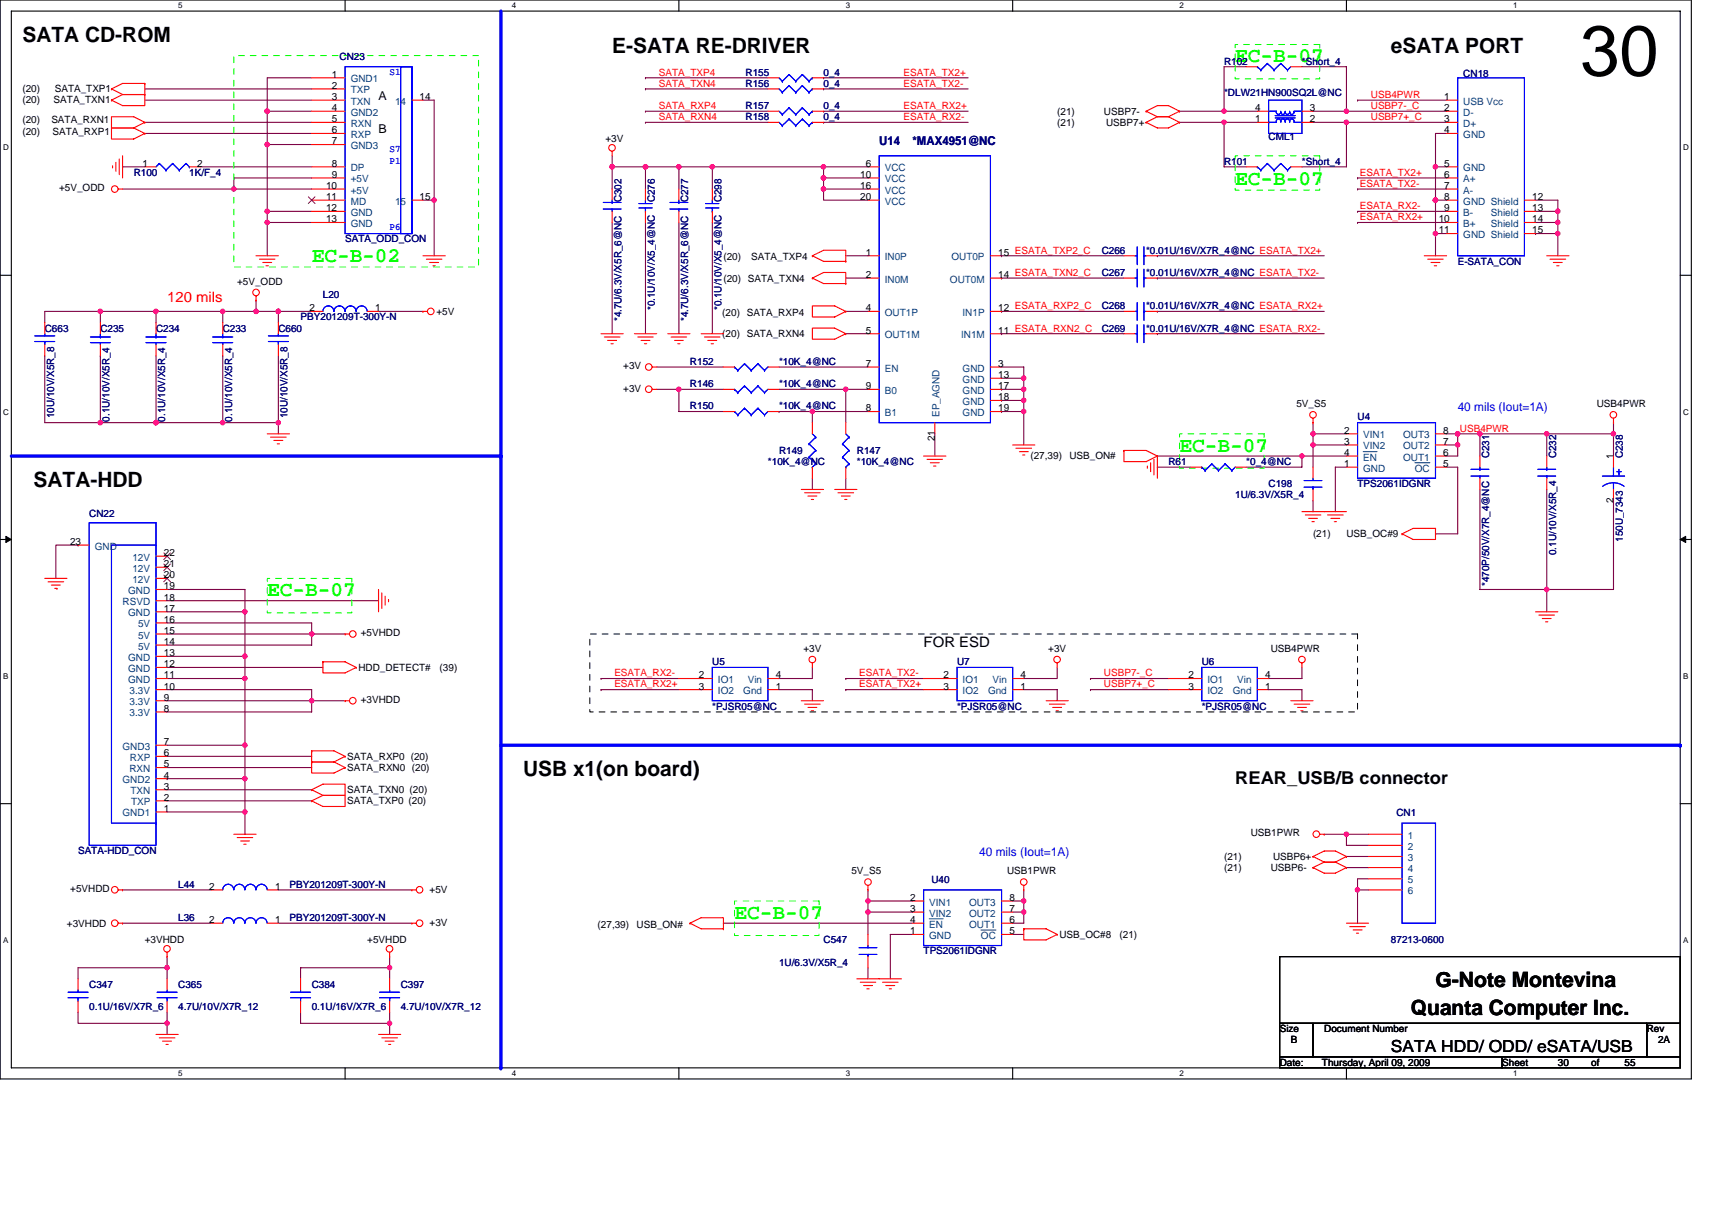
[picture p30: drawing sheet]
<svg xmlns="http://www.w3.org/2000/svg" width="297mm" height="210mm" viewBox="0 0 297 210" stroke-linecap="round" stroke-linejoin="round" font-family="sans-serif">
<defs><g id="words">
<text font-size="12.3" x="274.1" y="13.1">30</text>
<g font-size="3.7">
<text x="3.9" y="7.2">SATA CD-ROM</text>
<text x="106.2" y="9.2">E-SATA RE-DRIVER</text>
<text x="241.3" y="9.2">eSATA PORT</text>
<text x="5.8" y="84.5">SATA-HDD</text>
<text x="90.8" y="134.6">USB x1(on board)</text>
<text x="249.1" y="171.3">G-Note Montevina</text>
<text x="244.8" y="176.1">Quanta Computer Inc.</text>
</g>
<g font-size="3.7" fill="#0f0">
<text x="214.3" y="10.8">EC-B-07</text>
<text x="214.3" y="32">EC-B-07</text>
<text x="54.1" y="45.5">EC-B-02</text>
<text x="204.7" y="78.4">EC-B-07</text>
<text x="46.4" y="103.4">EC-B-07</text>
<text x="127.4" y="159.4">EC-B-07</text>
</g>
<text font-size="3.1" x="214.3" y="136">REAR_USB/B connector</text>
<text font-size="2.9" x="241.3" y="182.5">SATA HDD/ ODD/ eSATA/USB</text>
<text font-size="2.5" fill="#f00" x="29" y="52.4">120 mils</text>
<text font-size="2.5" x="160.2" y="112.3">FOR ESD</text>
<g font-size="2.1">
<text x="65.7" y="17.3">A</text>
<text x="65.7" y="23.1">B</text>
</g>
<g font-size="2.1" fill="#000080">
<text x="152.5" y="25.1">U14</text>
<text x="158.3" y="25.1">*MAX4951@NC</text>
</g>
<g font-size="2.1" fill="#00f">
<text x="252.9" y="71.4">40 mils (Iout=1A)</text>
<text x="169.9" y="148.6">40 mils (Iout=1A)</text>
</g>
<g font-size="1.7" fill="#000080">
<text x="58.9" y="10.4">CN23</text>
<text x="212.4" y="11.2">R102</text>
<text x="225.9" y="11.2">*Short_4</text>
<text x="129.4" y="15">R156</text>
<text x="129.4" y="13.1">R155</text>
<text x="142.9" y="15">0_4</text>
<text x="142.9" y="13.1">0_4</text>
<text x="212.4" y="16.6">*DLW21HN900SQ2L@NC</text>
<text x="253.9" y="13.3">CN18</text>
<text x="129.4" y="20.8">R158</text>
<text x="129.4" y="18.9">R157</text>
<text x="142.9" y="20.8">0_4</text>
<text x="142.9" y="18.9">0_4</text>
<text x="212.4" y="28.6">R101</text>
<text x="220.1" y="24.3">CML1</text>
<text x="225.9" y="28.6">*Short_4</text>
<text x="23.2" y="30.5">R100</text>
<text x="32.8" y="30.5">1K/F_4</text>
<text x="107.8" y="35.1" transform="rotate(-90 107.8 35.1)">C302</text>
<text x="113.6" y="35.1" transform="rotate(-90 113.6 35.1)">C276</text>
<text x="119.4" y="35.1" transform="rotate(-90 119.4 35.1)">C277</text>
<text x="125.2" y="35.1" transform="rotate(-90 125.2 35.1)">C298</text>
<text x="59.9" y="42.1">SATA_ODD_CON</text>
<text x="191.2" y="47.9">C267</text>
<text x="191.2" y="44">C266</text>
<text x="198.9" y="47.9">*0.01U/16V/X7R_4@NC ESATA_TX2-</text>
<text x="198.9" y="44">*0.01U/16V/X7R_4@NC ESATA_TX2+</text>
<text x="252.9" y="45.9">E-SATA_CON</text>
<text x="56" y="51.7">L20</text>
<text x="113.6" y="53.8" transform="rotate(-90 113.6 53.8)">*0.1U/10V/X5_4@NC</text>
<text x="125.2" y="53.8" transform="rotate(-90 125.2 53.8)">*0.1U/10V/X5_4@NC</text>
<text x="191.2" y="53.7">C268</text>
<text x="198.9" y="53.7">*0.01U/16V/X7R_4@NC ESATA_RX2+</text>
<text x="7.8" y="57.5">C663</text>
<text x="17.4" y="57.5">C235</text>
<text x="27.1" y="57.5">C234</text>
<text x="38.6" y="57.5">C233</text>
<text x="48.3" y="57.5">C660</text>
<text x="52.2" y="55.6">PBY201209T-300Y-N</text>
<text x="107.8" y="55.8" transform="rotate(-90 107.8 55.8)">*4.7U/6.3V/X5R_6@NC</text>
<text x="119.4" y="55.8" transform="rotate(-90 119.4 55.8)">*4.7U/6.3V/X5R_6@NC</text>
<text x="191.2" y="57.5">C269</text>
<text x="198.9" y="57.5">*0.01U/16V/X7R_4@NC ESATA_RX2-</text>
<text x="119.7" y="63.3">R152</text>
<text x="135.2" y="63.3">*10K_4@NC</text>
<text x="119.7" y="71">R150</text>
<text x="119.7" y="67.2">R146</text>
<text x="135.2" y="71">*10K_4@NC</text>
<text x="135.2" y="67.2">*10K_4@NC</text>
<text x="9.4" y="72.6" transform="rotate(-90 9.4 72.6)">10U/10V/X5R_8</text>
<text x="19" y="73.2" transform="rotate(-90 19 73.2)">0.1U/10V/X5R_4</text>
<text x="28.7" y="73.2" transform="rotate(-90 28.7 73.2)">0.1U/10V/X5R_4</text>
<text x="40.3" y="73.2" transform="rotate(-90 40.3 73.2)">0.1U/10V/X5R_4</text>
<text x="49.9" y="72.6" transform="rotate(-90 49.9 72.6)">10U/10V/X5R_8</text>
<text x="235.5" y="73">U4</text>
<text x="133.2" y="80.7">*10K_4@NC</text>
<text x="135.2" y="78.8">R149</text>
<text x="148.7" y="78.8">R147</text>
<text x="148.7" y="80.7">*10K_4@NC</text>
<text x="202.7" y="80.7">R61</text>
<text x="216.2" y="80.7">*0_4@NC</text>
<text x="258.4" y="79.5" transform="rotate(-90 258.4 79.5)">C231</text>
<text x="270" y="79.5" transform="rotate(-90 270 79.5)">C232</text>
<text x="281.6" y="79.5" transform="rotate(-90 281.6 79.5)">C238</text>
<text x="15.5" y="89.8">CN22</text>
<text x="214.3" y="86.5">1U/6.3V/X5R_4</text>
<text x="220.1" y="84.5">C198</text>
<text x="235.5" y="84.5">TPS2061IDGNR</text>
<text x="281.6" y="94" transform="rotate(-90 281.6 94)">150U_7343</text>
<text x="258.4" y="101.7" transform="rotate(-90 258.4 101.7)">*470P/50V/X7R_4@NC</text>
<text x="270" y="96.3" transform="rotate(-90 270 96.3)">0.1U/10V/X5R_4</text>
<text x="123.6" y="115.4">U5</text>
<text x="166" y="115.4">U7</text>
<text x="208.5" y="115.4">U6</text>
<text x="123.6" y="123.1">*PJSR05@NC</text>
<text x="166" y="123.1">*PJSR05@NC</text>
<text x="208.5" y="123.1">*PJSR05@NC</text>
<text x="242.3" y="141.7">CN1</text>
<text x="13.5" y="148.3">SATA-HDD_CON</text>
<text x="30.9" y="154.1">L44</text>
<text x="50.2" y="154.1">PBY201209T-300Y-N</text>
<text x="161.6" y="153.3">U40</text>
<text x="30.9" y="159.8">L36</text>
<text x="50.2" y="159.8">PBY201209T-300Y-N</text>
<text x="135.2" y="167.6">1U/6.3V/X5R_4</text>
<text x="142.9" y="163.7">C547</text>
<text x="160.2" y="165.6">TPS2061IDGNR</text>
<text x="241.3" y="163.7">87213-0600</text>
<text x="15.5" y="171.4">C347</text>
<text x="30.9" y="171.4">C365</text>
<text x="54.1" y="171.4">C384</text>
<text x="69.5" y="171.4">C397</text>
<text x="15.5" y="175.3">0.1U/16V/X7R_6</text>
<text x="30.9" y="175.3">4.7U/10V/X7R_12</text>
<text x="54.1" y="175.3">0.1U/16V/X7R_6</text>
<text x="69.5" y="175.3">4.7U/10V/X7R_12</text>
</g>
<g font-size="1.7">
<text x="3.9" y="17.9">(20)</text>
<text x="3.9" y="16">(20)</text>
<text x="9.3" y="17.9">SATA_TXN1</text>
<text x="9.5" y="16">SATA_TXP1</text>
<text x="57.5" y="13.5">1</text>
<text x="57.5" y="15.4">2</text>
<text x="57.5" y="17.4">3</text>
<text x="72.8" y="17.4">14</text>
<text x="250.6" y="17.4">1</text>
<text x="3.9" y="23.3">(20)</text>
<text x="3.9" y="21.4">(20)</text>
<text x="8.9" y="21.4">SATA_RXN1</text>
<text x="9.1" y="23.3">SATA_RXP1</text>
<text x="57.5" y="19.3">4</text>
<text x="57.5" y="21.2">5</text>
<text x="57.5" y="23.1">6</text>
<text x="183.4" y="19.9">(21)</text>
<text x="183.4" y="21.8">(21)</text>
<text x="191.5" y="19.9">USBP7-</text>
<text x="191.9" y="21.8">USBP7+</text>
<text x="217.8" y="21.2">1</text>
<text x="217.8" y="19.3">4</text>
<text x="227.2" y="19.3">3</text>
<text x="227.2" y="21.2">2</text>
<text x="250.6" y="21.2">3</text>
<text x="250.6" y="23.1">4</text>
<text x="250.6" y="19.3">2</text>
<text x="24.7" y="28.9">1</text>
<text x="34.2" y="28.9">2</text>
<text x="57.5" y="25.1">7</text>
<text x="57.5" y="28.9">8</text>
<text x="105" y="24.7">+3V</text>
<text x="150.2" y="28.9">6</text>
<text x="250.6" y="28.9">5</text>
<text x="10.3" y="33.2">+5V_ODD</text>
<text x="56.6" y="32.8">10</text>
<text x="56.6" y="34.7">11</text>
<text x="57.5" y="30.9">9</text>
<text x="72.8" y="34.7">15</text>
<text x="149.2" y="30.9">10</text>
<text x="149.2" y="32.8">16</text>
<text x="149.2" y="34.7">20</text>
<text x="250.6" y="32.8">7</text>
<text x="250.6" y="34.7">8</text>
<text x="250.6" y="30.9">6</text>
<text x="265.8" y="34.7">12</text>
<text x="56.6" y="36.7">12</text>
<text x="56.6" y="38.6">13</text>
<text x="249.6" y="40.5">11</text>
<text x="249.6" y="38.6">10</text>
<text x="250.6" y="36.7">9</text>
<text x="265.8" y="36.7">13</text>
<text x="265.8" y="38.6">14</text>
<text x="265.8" y="40.5">15</text>
<text x="125.5" y="45.2">(20)</text>
<text x="130.3" y="45.2">SATA_TXP4</text>
<text x="150.2" y="44.4">1</text>
<text x="173.2" y="44.4">15 ESATA_TXP2_C</text>
<text x="41.1" y="49.4">+5V_ODD</text>
<text x="125.5" y="49">(20) SATA_TXN4</text>
<text x="150.2" y="48.2">2</text>
<text x="173.2" y="48.2">14 ESATA_TXN2_C</text>
<text x="53.7" y="54">2</text>
<text x="65.1" y="54">1</text>
<text x="75.7" y="54.6">+5V</text>
<text x="125.3" y="58.5">(20) SATA_RXN4</text>
<text x="125.3" y="54.8">(20) SATA_RXP4</text>
<text x="150.2" y="54">4</text>
<text x="150.2" y="57.9">5</text>
<text x="173.2" y="57.9">11 ESATA_RXN2_C</text>
<text x="173.2" y="54">12 ESATA_RXP2_C</text>
<text x="108.1" y="64.1">+3V</text>
<text x="150.2" y="63.7">7</text>
<text x="173.2" y="63.7">3</text>
<text x="173.2" y="65.6">13</text>
<text x="108.1" y="67.9">+3V</text>
<text x="150.2" y="67.5">9</text>
<text x="150.2" y="71.4">8</text>
<text x="173.2" y="67.5">17</text>
<text x="173.2" y="69.5">18</text>
<text x="173.2" y="71.4">19</text>
<text x="224.9" y="70.7">5V_S5</text>
<text x="277" y="70.7">USB4PWR</text>
<text x="162.2" y="76.6" transform="rotate(-90 162.2 76.6)">21</text>
<text x="233.2" y="75.3">2</text>
<text x="233.2" y="77.2">3</text>
<text x="250.4" y="75.3">8</text>
<text x="250.4" y="77.2">7</text>
<text x="178.8" y="79.7">(27,39)</text>
<text x="185.5" y="79.7">USB_ON#</text>
<text x="233.2" y="79.1">4</text>
<text x="233.2" y="81">1</text>
<text x="250.4" y="81">5</text>
<text x="250.4" y="79.1">6</text>
<text x="279.9" y="79.7" transform="rotate(-90 279.9 79.7)">1</text>
<text x="279.9" y="87.2" transform="rotate(-90 279.9 87.2)">2</text>
<text x="12.2" y="94.6">23</text>
<text x="227.8" y="93.2">(21)</text>
<text x="233.6" y="93.2">USB_OC#9</text>
<text x="28.4" y="100.4">20</text>
<text x="28.4" y="98.4">21</text>
<text x="28.4" y="96.5">22</text>
<text x="28.4" y="104.2">18</text>
<text x="28.4" y="102.3">19</text>
<text x="28.4" y="106.2">17</text>
<text x="28.4" y="113.9">13</text>
<text x="28.4" y="108.1">16</text>
<text x="28.4" y="111.9">14</text>
<text x="28.4" y="110">15</text>
<text x="62.6" y="110.4">+5VHDD</text>
<text x="139.4" y="113.1">+3V</text>
<text x="181.9" y="113.1">+3V</text>
<text x="220.5" y="113.1">USB4PWR</text>
<text x="28.4" y="115.8">12</text>
<text x="28.4" y="117.7">11</text>
<text x="28.4" y="119.7">10</text>
<text x="62.2" y="116.4">HDD_DETECT#</text>
<text x="76.3" y="116.4">(39)</text>
<text x="121.3" y="117.7">2</text>
<text x="121.3" y="119.7">3</text>
<text x="134.6" y="117.7">4</text>
<text x="134.6" y="119.7">1</text>
<text x="163.7" y="117.7">2</text>
<text x="163.7" y="119.7">3</text>
<text x="177.1" y="117.7">4</text>
<text x="177.1" y="119.7">1</text>
<text x="206.2" y="117.7">2</text>
<text x="206.2" y="119.7">3</text>
<text x="219.5" y="117.7">4</text>
<text x="219.5" y="119.7">1</text>
<text x="28.4" y="123.5">8</text>
<text x="28.4" y="121.6">9</text>
<text x="62.6" y="122">+3VHDD</text>
<text x="28.4" y="131.2">6</text>
<text x="28.4" y="129.3">7</text>
<text x="60.3" y="131.8">SATA_RXP0 (20)</text>
<text x="28.4" y="135.1">4</text>
<text x="28.4" y="137">3</text>
<text x="28.4" y="133.2">5</text>
<text x="60.3" y="133.8">SATA_RXN0 (20)</text>
<text x="60.3" y="137.6">SATA_TXN0 (20)</text>
<text x="28.4" y="140.9">1</text>
<text x="28.4" y="139">2</text>
<text x="60.3" y="139.6">SATA_TXP0 (20)</text>
<text x="212.4" y="149.2">(21)</text>
<text x="217" y="145.2">USB1PWR</text>
<text x="220.9" y="149.2">USBP6+</text>
<text x="12.2" y="154.8">+5VHDD</text>
<text x="36.3" y="154.4">2</text>
<text x="47.7" y="154.4">1</text>
<text x="74.5" y="155">+5V</text>
<text x="147.7" y="151.7">5V_S5</text>
<text x="174.7" y="151.7">USB1PWR</text>
<text x="212.4" y="151.2">(21)</text>
<text x="220.5" y="151.2">USBP6-</text>
<text x="11.6" y="160.8">+3VHDD</text>
<text x="36.3" y="160.2">2</text>
<text x="47.7" y="160.2">1</text>
<text x="74.5" y="160.6">+3V</text>
<text x="103.7" y="161">(27,39)</text>
<text x="110.4" y="161">USB_ON#</text>
<text x="157.9" y="160.2">4</text>
<text x="157.9" y="156.3">2</text>
<text x="157.9" y="158.3">3</text>
<text x="175.1" y="160.2">6</text>
<text x="175.1" y="156.3">8</text>
<text x="175.1" y="158.3">7</text>
<text x="25.1" y="163.7">+3VHDD</text>
<text x="63.7" y="163.7">+5VHDD</text>
<text x="157.9" y="162.1">1</text>
<text x="175.1" y="162.1">5</text>
<text x="183.8" y="162.7">USB_OC#8</text>
<text x="194.2" y="162.7">(21)</text>
<text x="222" y="179.1">Size</text>
<text x="229.8" y="179.1">Document Number</text>
<text x="285.7" y="179.1">Rev</text>
<text x="222" y="184.9">Date:</text>
<text x="224" y="181.1">B</text>
<text x="229.4" y="184.9">Thursday, April 09, 2009</text>
<text x="260.6" y="184.9">Sheet</text>
<text x="270.3" y="184.9">30</text>
<text x="276.1" y="184.9">of</text>
<text x="281.9" y="184.9">55</text>
<text x="287.7" y="181.1">2A</text>
</g>
<g font-size="1.7" fill="#004080">
<text x="60.9" y="14.3">GND1</text>
<text x="60.9" y="16.2">TXP</text>
<text x="60.9" y="20.1">GND2</text>
<text x="60.9" y="18.2">TXN</text>
<text x="60.9" y="22">RXN</text>
<text x="60.9" y="23.9">RXP</text>
<text x="68.5" y="18.2">14</text>
<text x="253.9" y="22">D+</text>
<text x="253.9" y="18.2">USB Vcc</text>
<text x="253.9" y="23.9">GND</text>
<text x="253.9" y="20.1">D-</text>
<text x="60.9" y="25.9">GND3</text>
<text x="60.9" y="29.7">DP</text>
<text x="153.5" y="29.7">VCC</text>
<text x="253.9" y="29.7">GND</text>
<text x="60.9" y="31.7">+5V</text>
<text x="60.9" y="33.6">+5V</text>
<text x="60.9" y="35.5">MD</text>
<text x="68.5" y="35.5">15</text>
<text x="153.5" y="31.7">VCC</text>
<text x="153.5" y="33.6">VCC</text>
<text x="153.5" y="35.5">VCC</text>
<text x="253.9" y="33.6">A-</text>
<text x="253.9" y="35.5">GND Shield</text>
<text x="253.9" y="31.7">A+</text>
<text x="60.9" y="37.5">GND</text>
<text x="60.9" y="39.4">GND</text>
<text x="253.9" y="41.3">GND Shield</text>
<text x="253.9" y="37.5">B-</text>
<text x="253.9" y="39.4">B+</text>
<text x="258.7" y="37.5">Shield</text>
<text x="258.7" y="39.4">Shield</text>
<text x="153.5" y="45.2">IN0P</text>
<text x="165.1" y="45.2">OUT0P</text>
<text x="153.5" y="49">IN0M</text>
<text x="164.8" y="49">OUT0M</text>
<text x="153.5" y="54.8">OUT1P</text>
<text x="153.5" y="58.7">OUT1M</text>
<text x="166.7" y="58.7">IN1M</text>
<text x="167" y="54.8">IN1P</text>
<text x="153.5" y="64.5">EN</text>
<text x="167" y="64.5">GND</text>
<text x="153.5" y="68.3">B0</text>
<text x="167" y="68.3">GND</text>
<text x="167" y="70.3">GND</text>
<text x="167" y="66.4">GND</text>
<text x="153.5" y="72.2">B1</text>
<text x="163" y="72.4" transform="rotate(-90 163 72.4)">EP_AGND</text>
<text x="167" y="72.2">GND</text>
<text x="236.5" y="76.1">VIN1</text>
<text x="236.5" y="78">VIN2</text>
<text x="243.5" y="76.1">OUT3</text>
<text x="243.5" y="78">OUT2</text>
<text x="236.5" y="81.9">GND</text>
<text x="236.5" y="79.9">EN</text>
<text x="243.5" y="79.9">OUT1</text>
<text x="245.5" y="81.9">OC</text>
<text x="16.4" y="95.4">GND</text>
<text x="23" y="101.2">12V</text>
<text x="23" y="99.2">12V</text>
<text x="23" y="97.3">12V</text>
<text x="21.3" y="105">RSVD</text>
<text x="22.2" y="103.1">GND</text>
<text x="22.2" y="107">GND</text>
<text x="24" y="108.9">5V</text>
<text x="24" y="112.7">5V</text>
<text x="24" y="110.8">5V</text>
<text x="22.2" y="116.6">GND</text>
<text x="22.2" y="114.7">GND</text>
<text x="22.2" y="118.5">GND</text>
<text x="124.6" y="118.5">IO1</text>
<text x="129.7" y="118.5">Vin</text>
<text x="167" y="118.5">IO1</text>
<text x="172.2" y="118.5">Vin</text>
<text x="209.5" y="118.5">IO1</text>
<text x="214.7" y="118.5">Vin</text>
<text x="22.5" y="120.5">3.3V</text>
<text x="22.5" y="124.3">3.3V</text>
<text x="22.5" y="122.4">3.3V</text>
<text x="124.6" y="120.5">IO2</text>
<text x="129" y="120.5">Gnd</text>
<text x="167" y="120.5">IO2</text>
<text x="171.4" y="120.5">Gnd</text>
<text x="209.5" y="120.5">IO2</text>
<text x="213.9" y="120.5">Gnd</text>
<text x="21.3" y="130.1">GND3</text>
<text x="21.3" y="135.9">GND2</text>
<text x="22.5" y="134">RXN</text>
<text x="22.5" y="132">RXP</text>
<text x="22.6" y="137.8">TXN</text>
<text x="21.3" y="141.7">GND1</text>
<text x="22.7" y="139.8">TXP</text>
<text x="244.2" y="145.6">1</text>
<text x="244.2" y="147.5">2</text>
<text x="244.2" y="149.4">3</text>
<text x="244.2" y="151.3">4</text>
<text x="244.2" y="153.3">5</text>
<text x="244.2" y="155.2">6</text>
<text x="161.2" y="161">EN</text>
<text x="161.2" y="157.1">VIN1</text>
<text x="161.2" y="159.1">VIN2</text>
<text x="168.2" y="161">OUT1</text>
<text x="168.2" y="157.1">OUT3</text>
<text x="168.2" y="159.1">OUT2</text>
<text x="161.2" y="162.9">GND</text>
<text x="170.2" y="162.9">OC</text>
</g>
<g font-size="1.7" fill="#00f">
<text x="67.6" y="13">S1</text>
<text x="67.6" y="26.5">S7</text>
<text x="67.6" y="28.4">P1</text>
<text x="67.6" y="40">P6</text>
</g>
<g font-size="1.7" fill="#f00">
<text x="114.3" y="13.1">SATA_TXP4</text>
<text x="114.3" y="15">SATA_TXN4</text>
<text x="156.8" y="15">ESATA_TX2-</text>
<text x="156.8" y="13.1">ESATA_TX2+</text>
<text x="237.8" y="17">USB4PWR</text>
<text x="114.3" y="20.8">SATA_RXN4</text>
<text x="114.3" y="18.9">SATA_RXP4</text>
<text x="156.8" y="18.9">ESATA_RX2+</text>
<text x="156.8" y="20.8">ESATA_RX2-</text>
<text x="237.8" y="20.8">USBP7+_C</text>
<text x="237.8" y="18.9">USBP7-_C</text>
<text x="235.9" y="32.4">ESATA_TX2-</text>
<text x="235.9" y="30.5">ESATA_TX2+</text>
<text x="235.9" y="36.3">ESATA_RX2-</text>
<text x="235.9" y="38.2">ESATA_RX2+</text>
<text x="253.3" y="74.9">USB4PWR</text>
<text x="106.6" y="119.3">ESATA_RX2+</text>
<text x="106.6" y="117.4">ESATA_RX2-</text>
<text x="149.1" y="119.3">ESATA_TX2+</text>
<text x="149.1" y="117.4">ESATA_TX2-</text>
<text x="191.5" y="119.3">USBP7+_C</text>
<text x="191.5" y="117.4">USBP7-_C</text>
</g>
<g font-size="1.4">
<text x="30.9" y="1.5">5</text>
<text x="88.8" y="1.5">4</text>
<text x="146.7" y="1.5">3</text>
<text x="204.7" y="1.5">2</text>
<text x="262.6" y="1.5">1</text>
<text x=".5" y="26.1">D</text>
<text x="292" y="26.1">D</text>
<text x=".5" y="71.9">C</text>
<text x="292" y="71.9">C</text>
<text x=".5" y="117.8">B</text>
<text x="292" y="117.8">B</text>
<text x=".5" y="163.6">A</text>
<text x="292" y="163.6">A</text>
<text x="30.9" y="186.8">5</text>
<text x="88.8" y="186.8">4</text>
<text x="146.7" y="186.8">3</text>
<text x="204.7" y="186.8">2</text>
<text x="262.6" y="186.8">1</text>
</g>
</g></defs>
<path d="M0 0h293.5v187.2h-293.5zM2 1.9h289.5v183.4h-289.5z" fill="none" stroke="#000" stroke-width=".19"/>
<g fill="#fff">
<path d="M30.9 .2h.8v1.6h-.8z"/>
<path d="M30.9 185.5h.8v1.6h-.8z"/>
</g>
<path d="M59.9 0v1.9M59.9 185.3v1.9" fill="none" stroke="#000" stroke-width=".19"/>
<g fill="#fff">
<path d="M88.8 .2h.8v1.6h-.8z"/>
<path d="M88.8 185.5h.8v1.6h-.8z"/>
</g>
<path d="M117.8 0v1.9M117.8 185.3v1.9" fill="none" stroke="#000" stroke-width=".19"/>
<g fill="#fff">
<path d="M146.7 .2h.8v1.6h-.8z"/>
<path d="M146.7 185.5h.8v1.6h-.8z"/>
</g>
<path d="M175.7 0v1.9M175.7 185.3v1.9" fill="none" stroke="#000" stroke-width=".19"/>
<g fill="#fff">
<path d="M204.7 .2h.7v1.6h-.7z"/>
<path d="M204.7 185.5h.7v1.6h-.7z"/>
</g>
<path d="M233.6 0v1.9M233.6 185.3v1.9" fill="none" stroke="#000" stroke-width=".19"/>
<g fill="#fff">
<path d="M262.6 .2h.7v1.6h-.7z"/>
<path d="M262.6 185.5h.7v1.6h-.7z"/>
<path d="M.5 24.8h1v1.6h-1z"/>
<path d="M292 24.8h1v1.6h-1z"/>
<path d="M.5 70.7h1v1.5h-1z"/>
<path d="M292 70.7h1v1.5h-1z"/>
</g>
<path d="M0 47.8h2M291.5 47.8h2" fill="none" stroke="#000" stroke-width=".19"/>
<g fill="#fff">
<path d="M.5 116.5h.9v1.6h-.9z"/>
<path d="M292 116.5h.9v1.6h-.9z"/>
</g>
<path d="M0 93.6h2M291.5 93.6h2" fill="none" stroke="#000" stroke-width=".19"/>
<path d="M1 93.1l1 .5-1 .5zM291.5 93.6l1-.5v1z" fill="#000" stroke="#000" stroke-width=".17"/>
<g fill="#fff">
<path d="M.5 162.4h.9v1.5h-.9z"/>
<path d="M292 162.4h.9v1.5h-.9z"/>
</g>
<path d="M0 139.5h2M291.5 139.5h2M222 166h69.5v11.6h-69.5zM222 177.6h5.8v5.8h-5.8zM227.8 177.6h57.9v5.8h-57.9zM285.7 177.6h5.8v5.8h-5.8zM222 183.4h38.6v1.9h-38.6zM260.6 183.4h30.9v1.9h-30.9z" fill="none" stroke="#000" stroke-width=".19"/>
<g fill="none" stroke="#800040" stroke-width=".19">
<path d="M25.1 15.4h29M25.1 17.4h29M46.4 19.3h.1M46.4 19.3v25.1M46.4 19.3h7.7M54.1 13.5h-7.7v5.8M73.4 17.4h1.9v17.3M112 13.5h.1M112 15.4h.1M112 19.3h.1M112 19.3h21.2M112 15.4h21.2"/>
<path d="M112 13.5h21.2M142.9 15.4h.1M142.9 13.5h.1M142.9 19.3h.1M142.9 19.3h25.1M142.9 15.4h25.1M142.9 13.5h25.1M204.7 19.3h7.7M212.4 19.3h.1M212.4 19.3h5.8M216.2 11.6h-3.8v7.7M225.9 11.6h7.7"/>
<path d="M227.8 19.3h5.8M233.6 11.6h.1M233.6 19.3h.1M233.6 19.3h17.4M233.6 11.6v7.7M235.5 17.4h.1M235.5 17.4h15.5M21.3 32.8h19.3M21.3 29h3.8M25.1 21.2h29M25.1 23.2h29M34.8 29h19.3"/>
<path d="M40.6 32.8h.1M40.6 32.8h13.5M46.4 25.1h.1M46.4 36.7h7.7M46.4 36.7h.1M46.4 25.1h7.7M46.4 38.6h.1M46.4 38.6h7.7M54.1 30.9h-13.5v1.9M73.4 34.7h1.9M75.3 34.7h.1M75.3 34.7v9.7"/>
<path d="M106.2 29h.1M106.2 27v2M106.2 38.6v19.3M106.2 29h44.4M106.2 29v3.8M112 29v3.8M112 38.6v19.3M112 21.2h.1M112 29h.1M112 21.2h21.2M117.8 29h.1M117.8 38.6v19.3"/>
<path d="M117.8 29v3.8M123.6 29h.1M123.6 38.6v19.3M123.6 29v3.8M142.9 29h.1M142.9 29v1.9h7.7M142.9 30.9v1.9h7.7M142.9 30.9h.1M142.9 32.8v1.9h7.7M142.9 21.2h.1M142.9 21.2h25.1M204.7 21.2h7.7"/>
<path d="M212.4 21.2h.1M212.4 21.2v7.8h3.8M212.4 21.2h5.8M227.8 21.2h5.8M233.6 21.2h.1M233.6 21.2v7.8h-7.7M233.6 21.2h17.4M235.5 32.8h.1M235.5 36.7h.1M235.5 30.9h.1M235.5 38.6h.1M235.5 32.8h15.5"/>
<path d="M235.5 36.7h15.5M235.5 30.9h15.5M235.5 38.6h15.5M249.1 29h.1M249.1 34.7h.1M249.1 29h1.9M249.1 34.7h1.9M249.1 29v15.4M251 23.2h-1.9v5.8M266.4 34.7h3.9v2M266.4 36.7h3.9M266.4 38.6h3.9"/>
<path d="M270.3 38.6h.1M270.3 36.7h.1M270.3 36.7v3.8M17.4 54v2M17.4 54h-9.6v2M17.4 54h.1M17.4 54h36.7M27.1 54h.1M27.1 54v2M38.6 54v2M38.6 54h.1M44.4 52.1v1.9"/>
<path d="M48.3 54h.1M48.3 54v2M65.7 54h7.7M146.7 57.9h3.9M146.7 54h3.9M146.7 44.4h3.9M146.7 48.3h3.9M173.8 44.4h.1M173.8 48.3h.1M173.8 54h.1M173.8 57.9h.1M173.8 54h21.2"/>
<path d="M173.8 44.4h21.2M173.8 48.3h21.2M173.8 57.9h21.2M200.8 44.4h.1M200.8 48.3h.1M200.8 57.9h.1M200.8 54h.1M200.8 54h29M200.8 44.4h29M200.8 48.3h29M200.8 57.9h29M249.1 40.5h.1"/>
<path d="M249.1 40.5h1.9M266.4 40.5h.1M266.4 40.5h3.9M270.3 40.5v3.9M7.8 61.8v11.5h9.6M17.4 73.3h.1M17.4 61.8h.1M17.4 73.3h21.2M17.4 61.8v11.5M27.1 61.8v11.5M27.1 73.3h.1M38.6 61.8v11.5"/>
<path d="M48.3 73.3h.1M48.3 61.8v11.5h-9.7M48.3 73.3v2M113.9 67.6h3.9M113.9 63.7h11.6M117.8 67.6h.1M117.8 67.6v3.8h7.7M117.8 67.6h7.7M135.2 67.6h11.5M135.2 71.4h.1M135.2 63.7h15.4M135.2 71.4h5.7"/>
<path d="M140.9 71.4v1.9M140.9 71.4h9.7M146.7 67.6v5.7M146.7 67.6h.1M146.7 67.6h3.9M162.2 75.3v3.8M173.8 63.7h3.8v1.9M173.8 65.6h3.8M173.8 67.6h3.8v1.9M173.8 67.6h.1M173.8 69.5h.1M173.8 71.4h3.8v5.8"/>
<path d="M173.8 71.4h.1M173.8 69.5h3.8M177.6 65.6h.1M177.6 69.5v1.9M177.6 65.6v2M200.8 79.1h25.1M225.9 79.1h.1M225.9 79.1v2h-9.7M225.9 79.1h7.7M227.8 75.3v1.9M227.8 73.3v2M227.8 75.3h.1"/>
<path d="M227.8 77.2h.1M227.8 77.2v3.9M227.8 75.3h5.8M227.8 77.2h5.8M251 77.2h1.9M251 75.3h1.9M252.9 75.3h.1M252.9 75.3v3.8h-1.9M252.9 77.2h.1M252.9 75.3h15.5M256.8 75.3v3.8M256.8 75.3h.1"/>
<path d="M268.4 75.3h11.5M268.4 75.3h.1M268.4 75.3v3.8M279.9 75.3h.1M279.9 73.3v2M279.9 75.3v3.8M13.5 94.6h-3.8v5.8M13.5 94.6h.1M140.9 83v1.9M146.7 83v1.9M200.8 81.1h5.8M227.8 86.9v1.9"/>
<path d="M233.6 81.1h-1.9v7.7M251 81.1h1.9v11.5h-3.8M256.8 84.9v17.4h11.6M268.4 84.9v17.4M279.9 86.9v15.4h-11.5M29 119.7h25.1v1.9M29 108.1h25.1v1.9M29 102.3h13.5v3.9M29 106.2h13.5M29 113.9h13.5M29 117.8h13.5M29 110h25.1"/>
<path d="M29 104.2h36.7M29 115.8h27M42.5 106.2h.1M42.5 113.9h.1M42.5 117.8h.1M42.5 106.2v28.9M54.1 110v2h-25.1M54.1 110h.1M54.1 110h5.8M104.3 119.7h.1M104.3 117.8h.1M104.3 119.7h13.5"/>
<path d="M104.3 117.8h13.5M135.2 119.7h5.7v1.9M140.9 115.8v2h-5.7M146.7 119.7h.1M146.7 117.8h.1M146.7 119.7h13.5M146.7 117.8h13.5M177.6 119.7h5.8v1.9M183.4 115.8v2h-5.8M189.2 119.7h.1M189.2 117.8h.1M189.2 119.7h13.5"/>
<path d="M189.2 117.8h13.5M220.1 119.7h5.8v1.9M225.9 115.8v2h-5.8M268.4 102.3h.1M268.4 102.3v3.9M29 129.3h13.5M29 137.1h25.1M29 131.3h25.1M29 135.1h.1M29 133.2h25.1M29 139h25.1M29 121.6h25.1"/>
<path d="M29 135.1h13.5M42.5 129.3h.1M42.5 135.1v5.8M54.1 121.6v1.9h-25.1M54.1 121.6h.1M54.1 121.6h5.8M21.3 154.4h15.4M29 140.9h13.5M42.5 140.9h.1M42.5 140.9v3.9M48.3 154.4h23.2M150.6 158.3v3.9"/>
<path d="M150.6 154.4v2h7.7M150.6 158.3h.1M150.6 156.4h.1M150.6 158.3h7.7M150.6 156.4v1.9M175.7 158.3h1.9M175.7 156.4h1.9M177.6 154.4v2M177.6 158.3h.1M177.6 156.4v3.8h-1.9M177.6 156.4h.1M229.8 144.8h3.8"/>
<path d="M233.6 144.8v1.9h3.9M233.6 148.6h3.9M233.6 150.6h3.9M233.6 144.8h.1M233.6 144.8h3.9M235.5 154.4v5.8M235.5 154.4h.1M235.5 154.4h2M237.5 152.5h-2v1.9M13.5 175.7v1.9h15.5M21.3 160.2h15.4M29 177.6h.1"/>
<path d="M29 167.9h-15.5v2M29 167.9h.1M29 166v1.9M29 175.7v1.9M29 167.9v2M29 177.6v1.9M48.3 160.2h23.2M52.2 175.7v1.9h15.4M52.2 167.9h.1M52.2 167.9v2M52.2 167.9h15.4M67.6 167.9v2"/>
<path d="M67.6 177.6h.1M67.6 166v1.9M67.6 175.7v1.9M67.6 177.6v1.9M125.5 160.2h32.8M150.6 167.9v2M158.3 162.2h-3.8v7.7M175.7 162.2h1.9"/>
</g>
<g fill="#f0f" stroke="#f0f" stroke-width=".19">
<circle cx="42.5" cy="135.1" r=".38"/>
<circle cx="42.5" cy="140.9" r=".38"/>
<circle cx="54.1" cy="121.6" r=".38"/>
<circle cx="54.1" cy="110" r=".38"/>
<circle cx="42.5" cy="106.2" r=".38"/>
<circle cx="42.5" cy="113.9" r=".38"/>
<circle cx="42.5" cy="117.7" r=".38"/>
<circle cx="48.3" cy="54" r=".38"/>
<circle cx="27" cy="73.3" r=".38"/>
<circle cx="17.4" cy="73.3" r=".38"/>
<circle cx="48.3" cy="73.3" r=".38"/>
<circle cx="27" cy="54" r=".38"/>
<circle cx="38.6" cy="73.3" r=".38"/>
<circle cx="17.4" cy="54" r=".38"/>
<circle cx="75.3" cy="34.7" r=".38"/>
<circle cx="46.4" cy="19.3" r=".38"/>
<circle cx="46.4" cy="25.1" r=".38"/>
<circle cx="46.4" cy="36.7" r=".38"/>
<circle cx="46.4" cy="38.6" r=".38"/>
<circle cx="117.8" cy="28.9" r=".38"/>
<circle cx="177.6" cy="65.6" r=".38"/>
<circle cx="123.6" cy="28.9" r=".38"/>
<circle cx="112" cy="28.9" r=".38"/>
<circle cx="106.2" cy="28.9" r=".38"/>
<circle cx="117.8" cy="67.6" r=".38"/>
<circle cx="146.7" cy="67.6" r=".38"/>
<circle cx="140.9" cy="71.4" r=".38"/>
<circle cx="142.9" cy="28.9" r=".38"/>
<circle cx="177.6" cy="67.6" r=".38"/>
<circle cx="142.9" cy="30.9" r=".38"/>
<circle cx="142.9" cy="32.8" r=".38"/>
<circle cx="177.6" cy="69.5" r=".38"/>
<circle cx="177.6" cy="71.4" r=".38"/>
<circle cx="29" cy="177.6" r=".38"/>
<circle cx="29" cy="167.9" r=".38"/>
<circle cx="67.6" cy="167.9" r=".38"/>
<circle cx="67.6" cy="177.6" r=".38"/>
<circle cx="249" cy="34.7" r=".38"/>
<circle cx="249" cy="28.9" r=".38"/>
<circle cx="270.3" cy="38.6" r=".38"/>
<circle cx="270.3" cy="40.5" r=".38"/>
<circle cx="270.3" cy="36.7" r=".38"/>
<circle cx="249" cy="40.5" r=".38"/>
<circle cx="233.6" cy="19.3" r=".38"/>
<circle cx="212.4" cy="21.2" r=".38"/>
<circle cx="233.6" cy="21.2" r=".38"/>
<circle cx="212.4" cy="19.3" r=".38"/>
<circle cx="252.9" cy="75.3" r=".38"/>
<circle cx="279.9" cy="75.3" r=".38"/>
<circle cx="227.8" cy="75.3" r=".38"/>
<circle cx="268.3" cy="75.3" r=".38"/>
<circle cx="227.8" cy="77.2" r=".38"/>
<circle cx="252.9" cy="77.2" r=".38"/>
<circle cx="225.9" cy="79.1" r=".38"/>
<circle cx="256.8" cy="75.3" r=".38"/>
<circle cx="268.3" cy="102.3" r=".38"/>
<circle cx="42.5" cy="129.3" r=".38"/>
<circle cx="44.4" cy="54" r=".38"/>
<circle cx="38.6" cy="54" r=".38"/>
<circle cx="235.5" cy="154.4" r=".38"/>
<circle cx="233.6" cy="144.8" r=".38"/>
<circle cx="177.6" cy="158.3" r=".38"/>
<circle cx="150.6" cy="158.3" r=".38"/>
<circle cx="177.6" cy="156.3" r=".38"/>
<circle cx="150.6" cy="156.3" r=".38"/>
<circle cx="40.6" cy="32.8" r=".38"/>
</g>
<g fill="none" stroke="#f00" stroke-width=".19">
<path d="M19.3 15.4h.1M19.3 17.4h.1M19.3 15.4l2 1M21.3 16.4h3.8M21.3 16.4l-2 1M25.1 14.5h-3.8l-2 .9M25.1 14.5v1.9h-3.8M25.1 14.5h.1M25.1 16.4v1.9h-3.8l-2-.9M25.1 16.4h.1M54.1 15.4h5.8M54.1 19.3h5.8"/>
<path d="M54.1 13.5h5.8M54.1 17.4h5.8M71.5 17.4h1.9M133.2 15.4h2M133.2 19.3h2M133.2 13.5h2M140.9 15.4h2M140.9 19.3h2M140.9 13.5h2M198.9 19.3l1.9-1h1.9l2 1M198.9 19.3h.1M198.9 19.3l1.9 1"/>
<path d="M204.7 19.3h.1M204.7 19.3l-2 1M216.2 11.6h2M218.2 19.3h1.9M224 11.6h1.9M225.9 19.3h1.9M251 19.3h1.9M251 17.4h1.9M19.5 28.8v.3M20.1 28.2v1.5M20.5 32.8h.8M20.7 27.6v2.7"/>
<path d="M21.3 27v3.9M23.2 22.2h-3.9v1.9h3.9l1.9-.9M23.2 22.2l1.9 1M25.1 21.2l-1.9-.9h-3.9v1.9h3.9M25.1 21.2h.1M25.1 23.2h.1M25.1 21.2l-1.9 1M25.1 29h2M32.8 29h2M54.1 21.2h5.8M54.1 30.9h5.8M54.1 29h5.8"/>
<path d="M54.1 32.8h5.8M54.1 34.7h5.8M54.1 25.1h5.8M54.1 23.2h5.8M54.1 36.7h5.8M54.1 38.6h5.8M71.5 34.7h1.9M106.2 26.2v.8M106.2 32.8v1.9M106.2 36.7v1.9M112 32.8v1.9M112 36.7v1.9"/>
<path d="M117.8 32.8v1.9M117.8 36.7v1.9M123.6 32.8v1.9M123.6 36.7v1.9M133.2 21.2h2M140.9 21.2h2M150.6 30.9h1.9M150.6 29h1.9M150.6 32.8h1.9M150.6 34.7h1.9M198.9 21.2l1.9 1h1.9l2-1M198.9 21.2h.1"/>
<path d="M200.8 20.3h1.9M200.8 20.3l-1.9 .9M202.7 20.3l2 .9M204.7 21.2h.1M216.2 29h2M218.2 21.2h1.9M224 29h1.9M225.9 21.2h1.9M251 21.2h1.9M251 30.9h1.9M251 29h1.9M251 32.8h1.9"/>
<path d="M251 34.7h1.9M251 23.2h1.9M251 36.7h1.9M251 38.6h1.9M264.5 34.7h1.9M264.5 36.7h1.9M264.5 38.6h1.9M7.8 56v1.9M7.8 59.8v2M17.4 56v1.9M17.4 59.8v2M27.1 56v1.9"/>
<path d="M27.1 59.8v2M38.6 56v1.9M38.6 59.8v2M44.4 52.1h.1M44.4 44.4h3.9M44.4 51.4v.7M45 45h2.7M45.6 45.6h1.5M46.2 46.1h.4M48.3 56v1.9M48.3 59.8v2M54.1 54h1.9"/>
<path d="M63.7 54h2M73.4 54h.1M73.4 44.4h3.9M73.4 54h.8M74 45h2.7M74.5 45.6h1.6M75.1 46.1h.4M104.3 57.9h3.8M104.9 58.5h2.7M105.4 59.1h1.6M106 59.6h.4M110.1 57.9h3.8"/>
<path d="M110.7 58.5h2.6M111.2 59.1h1.6M111.8 59.6h.4M115.9 57.9h3.8M116.4 58.5h2.7M117 59.1h1.6M117.6 59.6h.4M121.6 57.9h3.9M122.2 58.5h2.7M122.8 59.1h1.6M123.4 59.6h.4M140.9 48.3l2 .9h3.8"/>
<path d="M140.9 48.3h.1M140.9 48.3l2-1h3.8v1.9M140.9 56.9h3.9l1.9 1-1.9 1h-3.9zM140.9 44.4l2 1h3.8M140.9 44.4h.1M140.9 44.4l2-1h3.8v2M140.9 53.1h3.9l1.9 .9-1.9 1h-3.9zM146.7 49.2h.1M146.7 57.9h.1M146.7 45.4h.1M146.7 54h.1M150.6 54h1.9"/>
<path d="M150.6 48.3h1.9M150.6 57.9h1.9M150.6 44.4h1.9M171.8 54h2M171.8 48.3h2M171.8 57.9h2M171.8 44.4h2M195 54h1.9M195 48.3h1.9M195 57.9h1.9M195 44.4h1.9M198.9 54h1.9"/>
<path d="M198.9 48.3h1.9M198.9 57.9h1.9M198.9 44.4h1.9M247.1 44.4h3.9M247.7 45h2.7M248.3 45.6h1.5M248.9 46.1h.4M251 40.5h1.9M264.5 40.5h1.9M268.4 44.4h3.8M268.9 45h2.7M269.5 45.6h1.6"/>
<path d="M270.1 46.1h.4M46.4 75.3h3.8M46.9 75.9h2.8M47.5 76.4h1.6M48.1 77h.4M113.2 67.6h.7M113.2 63.7h.7M125.5 67.6h1.9M125.5 71.4h1.9M125.5 63.7h1.9M133.2 67.6h2M133.2 71.4h2"/>
<path d="M133.2 63.7h2M140.9 73.3v2M146.7 73.3v2M150.6 67.6h1.9M150.6 71.4h1.9M150.6 63.7h1.9M160.2 79.1h3.9M160.8 79.7h2.7M162.2 73.3v2M171.8 67.6h2M171.8 71.4h2M171.8 63.7h2"/>
<path d="M171.8 69.5h2M171.8 65.6h2M175.7 77.2h3.9M176.3 77.8h2.7M176.9 78.4h1.5M177.4 79h.4M195 78.2h3.9l1.9 .9M195 78.2v1.9h3.9l1.9-1M195 78.2h.1M200.2 79.7v2.7M200.8 79.1h.1M200.8 79.1v3.9"/>
<path d="M227.8 73.3h.1M227.8 72.6v.7M233.6 79.1h1.9M233.6 75.3h1.9M233.6 77.2h1.9M249.1 79.1h1.9M249.1 75.3h1.9M249.1 77.2h1.9M256.8 79.1v2M268.4 79.1v2M279.9 73.3h.1M279.9 72.6v.7"/>
<path d="M279.9 79.1v2M13.5 94.6h2M27.1 98.4h1.9M27.1 96.5h1.9M139 84.9h3.9M139.6 85.5h2.7M140.2 86.1h1.5M140.8 86.7h.4M140.9 81.1v1.9M144.8 84.9h3.9M145.4 85.5h2.7M146 86.1h1.5"/>
<path d="M146.6 86.7h.3M146.7 81.1v1.9M161.4 80.3h1.6M162 80.9h.4M199.1 80.9v.4M199.6 80.3v1.6M206.6 81.1h1.9M214.3 81.1h1.9M225.9 88.8h7.7M226.5 89.4h2.7M227.1 90h1.5M227.6 90.5h.4"/>
<path d="M227.8 81.1v1.9M227.8 84.9v2M230.3 89.4h2.7M230.9 90h1.5M231.5 90.5h.4M233.6 81.1h1.9M243.3 92.6h.1M249.1 91.7h-3.9l-1.9 .9M249.1 91.7v1.9h-3.9l-1.9-1M249.1 91.7h.1M249.1 81.1h1.9M256.8 83v1.9"/>
<path d="M268.4 83v1.9M279.9 84.9v2M7.8 100.4h3.8M8.3 101h2.7M8.9 101.5h1.6M9.5 102.1h.4M9.9 102.1h.1M27.1 110h1.9M27.1 117.8h1.9M27.1 119.7h1.9M27.1 100.4h1.9M27.1 104.2h1.9"/>
<path d="M27.1 108.1h1.9M27.1 112h1.9M27.1 115.8h1.9M27.1 102.3h1.9M27.1 106.2h1.9M27.1 113.9h1.9M56 114.9h3.9l1.9 .9M56 114.9v1.9h3.9l1.9-1M56 114.9h.1M59.9 110h.1M59.9 110h.7M61.8 115.8h.1"/>
<path d="M65.7 102.3v3.9M66.2 102.9v2.7M66.8 103.5v1.5M67.4 104v.4M117.8 117.8h5.8M117.8 119.7h5.8M133.2 117.8h2M133.2 119.7h2M140.9 115v.8M160.2 117.8h5.8M160.2 119.7h5.8M175.7 117.8h1.9"/>
<path d="M175.7 119.7h1.9M183.4 115v.8M202.7 117.8h5.8M202.7 119.7h5.8M218.2 117.8h1.9M218.2 119.7h1.9M225.9 115v.8M266.4 106.2h3.9M267 106.7h2.7M267.6 107.3h1.5M268.2 107.9h.4M27.1 121.6h1.9"/>
<path d="M27.1 123.5h1.9M27.1 131.3h1.9M27.1 135.1h1.9M27.1 139h1.9M27.1 129.3h1.9M27.1 133.2h1.9M27.1 137.1h1.9M54.1 139h.1M54.1 132.2h3.9M54.1 132.2v2h3.9l1.9-1M54.1 132.2h.1M54.1 130.3h3.9l1.9 1"/>
<path d="M54.1 130.3v1.9h3.9M54.1 130.3h.1M54.1 137.1l1.9-1h3.9v1.9h-3.9M54.1 137.1h.1M54.1 137.1l1.9 .9M56 138h3.9v2h-3.9l-1.9-1M56 138l-1.9 1M58 132.2l1.9 1M59.9 133.2h.1M59.9 131.3h.1M59.9 121.6h.1M59.9 131.3l-1.9 .9"/>
<path d="M59.9 121.6h.7M139 121.6h3.9M139.6 122.2h2.7M140.2 122.8h1.5M140.8 123.3h.4M181.5 121.6h3.9M182.1 122.2h2.7M182.6 122.8h1.6M183.2 123.3h.4M224 121.6h3.8M224.5 122.2h2.7M225.1 122.8h1.6"/>
<path d="M225.7 123.3h.4M20.5 154.4h.8M21.3 154.4h.1M27.1 140.9h1.9M36.7 154.4h1.9M40.6 144.8h3.8M41.1 145.4h2.8M41.7 145.9h1.6M42.3 146.5h.4M46.4 154.4h1.9M71.5 154.4h.1M71.5 154.4h.7"/>
<path d="M150.6 154.4h.1M150.6 153.6v.8M158.3 156.4h1.9M158.3 158.3h1.9M173.8 156.4h1.9M173.8 158.3h1.9M177.6 154.4h.1M177.6 153.6v.8M227.8 150.6l2 .9h1.9l1.9-.9M227.8 150.6h.1M227.8 148.6l2-.9h1.9l1.9 .9M227.8 148.6h.1"/>
<path d="M227.8 148.6l2 1M229 144.8h.8M229.8 149.6h1.9M229.8 144.8h.1M229.8 149.6l-2 1M231.7 149.6l1.9 1M233.6 150.6h.1M233.6 148.6h.1M233.6 148.6l-1.9 1M237.5 154.4h5.8M237.5 144.8h5.8M237.5 146.7h5.8"/>
<path d="M237.5 148.6h5.8M237.5 150.6h5.8M237.5 152.5h5.8M13.5 169.9v1.9M13.5 173.7v2M20.5 160.2h.8M21.3 160.2h.1M27.1 179.5h3.8M29 166h.1M29 165.2v.8M29 169.9v1.9M29 173.7v2"/>
<path d="M36.7 160.2h1.9M46.4 160.2h1.9M52.2 169.9v1.9M52.2 173.7v2M65.7 179.5h3.8M67.6 166h.1M67.6 165.2v.8M67.6 169.9v1.9M67.6 173.7v2M71.5 160.2h.1M71.5 160.2h.7M119.7 160.2l1.9 1h3.9"/>
<path d="M119.7 160.2h.1M119.7 160.2l1.9-.9h3.9v1.9M125.5 161.2h.1M148.7 169.9h7.7M149.3 170.5h2.7M149.8 171h1.6M150.4 171.6h.4M150.6 162.2v1.9M150.6 166v1.9M153.1 170.5h2.7M153.7 171h1.5M154.3 171.6h.4"/>
<path d="M158.3 160.2h1.9M158.3 162.2h1.9M173.8 160.2h1.9M173.8 162.2h1.9M177.6 161.2h3.9l1.9 1M177.6 161.2v1.9h3.9l1.9-.9M177.6 161.2h.1M183.4 162.2h.1M233.6 160.2h3.9M234.2 160.8h2.7M234.8 161.4h1.5M235.3 161.9h.4"/>
<path d="M27.6 180.1h2.7M28.2 180.7h1.6M28.8 181.3h.4M66.2 180.1h2.8M66.8 180.7h1.6M67.4 181.3h.4"/>
<circle cx="19.9" cy="32.8" r=".57"/>
<circle cx="106.2" cy="25.7" r=".57"/>
<circle cx="44.4" cy="50.8" r=".57"/>
<circle cx="74.7" cy="54" r=".57"/>
<circle cx="112.6" cy="63.7" r=".57"/>
<circle cx="112.6" cy="67.5" r=".57"/>
<circle cx="227.8" cy="72" r=".57"/>
<circle cx="279.9" cy="72" r=".57"/>
<circle cx="61.2" cy="110" r=".57"/>
<circle cx="140.9" cy="114.5" r=".57"/>
<circle cx="183.4" cy="114.5" r=".57"/>
<circle cx="225.9" cy="114.5" r=".57"/>
<circle cx="61.2" cy="121.6" r=".57"/>
<circle cx="19.9" cy="154.4" r=".57"/>
<circle cx="72.8" cy="154.4" r=".57"/>
<circle cx="150.6" cy="153.1" r=".57"/>
<circle cx="177.6" cy="153.1" r=".57"/>
<circle cx="228.4" cy="144.8" r=".57"/>
<circle cx="19.9" cy="160.2" r=".57"/>
<circle cx="29" cy="164.7" r=".57"/>
<circle cx="67.6" cy="164.7" r=".57"/>
<circle cx="72.8" cy="160.2" r=".57"/>
</g>
<path d="M86.9 1.9v183.4M2 79.1h84.9M86.9 79.1h.1M86.9 129.3h204.6M291.5 129.3h.1M86.9 185.3h.1" fill="none" stroke="#00f" stroke-width=".57"/>
<path d="M40.6 9.7h42.4v36.6h-42.4zM214.3 7.7h14.7v6h-14.7zM214.3 27h14.7v6h-14.7zM204.7 75.3h14.6v6h-14.6zM46.4 100.4h14.6v6h-14.6zM127.4 156.4h14.7v5.9h-14.7z" fill="none" stroke="#0f0" stroke-width=".17" stroke-dasharray="1 1 1 1 1 1 1 1"/>
<path d="M102.3 110h133.2v13.5h-133.2z" fill="none" stroke="#000" stroke-width=".17" stroke-dasharray="1 1 1 1 1 1 1 1"/>
<g fill="none" stroke="#00f" stroke-width=".19">
<path d="M59.9 11.6h11.6v28.9h-11.6zM69.5 11.6h2v28.9h-2zM135.2 15.4l.5 .6M135.2 19.3l.5 .6M135.2 13.5l.5 .6M135.7 16h.1M135.7 19.9h.1M135.7 14.1h.1M136.9 14.9h.1M136.9 18.7h.1M136.9 12.9h.1M136.9 14.9l-1.2 1.1"/>
<path d="M136.9 14.9l1.2 1.1M136.9 18.7l-1.2 1.2M136.9 18.7l1.2 1.2M136.9 12.9l-1.2 1.2M136.9 12.9l1.2 1.2M138.1 16h.1M138.1 19.9h.1M138.1 14.1h.1M139.2 14.9h.1M139.2 18.7h.1M139.2 12.9h.1M139.2 14.9l-1.1 1.1"/>
<path d="M139.2 14.9l1.2 1.1M139.2 18.7l-1.1 1.2M139.2 18.7l1.2 1.2M139.2 12.9l-1.1 1.2M139.2 12.9l1.2 1.2M140.4 16h.1M140.4 19.9h.1M140.4 14.1h.1M140.9 15.4h.1M140.9 19.3h.1M140.9 13.5h.1M140.9 15.4l-.5 .6"/>
<path d="M140.9 19.3l-.5 .6M140.9 13.5l-.5 .6M218.2 11.6h.1M218.2 11.6l.6 .5M218.8 12.1h.1M219.9 11h.1M219.9 11l1.2 1.1M219.9 11l-1.1 1.1M220.1 17.4h5.8v5.8h-5.8zM220.1 19.3h1.3a.4 .4 0 0 0 .3 .5 .4 .4 0 0 0 .5-.3M221.1 12.1h.1M222.2 11h.1"/>
<path d="M222.2 19.3v.2M222.2 19.5a.37 .37 0 0 0 .4 .4 .37 .37 0 0 0 .4-.4M222.2 11l1.2 1.1M222.2 11l-1.1 1.1M223 19.3a.4 .4 0 0 0 .3 .5 .4 .4 0 0 0 .4-.3M223.4 12.1h.1M223.8 19.3a.41 .41 0 0 0 .4 .6 .41 .41 0 0 0 .3-.6h1.4M224 11.6l-.6 .5M252.9 13.5h11.6v30.9h-11.6zM27.6 28.4h.1M27.6 28.4l-.5 .6M27.6 28.4l1.2 1.1"/>
<path d="M28.8 29.5h.1M29.9 28.4h.1M29.9 28.4l-1.1 1.1M29.9 28.4l1.2 1.1M31.1 29.5h.1M32.3 28.4h.1M32.3 28.4l-1.2 1.1M32.3 28.4l.5 .6M32.8 29h.1M104.7 35.1h3.1M104.7 36.3h3.1M106.2 36.3v.4"/>
<path d="M106.2 35.1h.1M106.2 34.7v.4M110.8 35.3h2.4M110.8 36.1h2.4M112 34.7v.6M112 36.7h.1M112 36.1v.6M116.2 35.1h3.1M116.2 36.3h3.1M117.8 36.3v.4M117.8 35.1h.1M117.8 34.7v.4"/>
<path d="M122.4 35.3h2.3M122.4 36.1h2.3M123.6 34.7v.6M123.6 36.7h.1M123.6 36.1v.6M135.2 21.2l.5 .6M135.7 21.8h.1M136.9 20.7h.1M136.9 20.7l-1.2 1.1M136.9 20.7l1.2 1.1M138.1 21.8h.1M139.2 20.7h.1"/>
<path d="M139.2 20.7l-1.1 1.1M139.2 20.7l1.2 1.1M140.4 21.8h.1M140.9 21.2h.1M140.9 21.2l-.5 .6M152.5 27h19.3v46.3h-19.3zM218.2 29h.1M218.2 29l.6 .5M218.8 29.5h.1M219.9 28.4h.1M219.9 28.4l1.2 1.1M219.9 28.4l-1.1 1.1"/>
<path d="M220.1 21.2h.1M221.1 29.5h.1M221.3 20.5h3.4M221.3 20.1h3.4M222.2 21a.4 .4 0 0 0-.5-.3 .4 .4 0 0 0-.3 .5h-1.3M222.2 21v.2M222.2 21a.37 .37 0 0 1 .4-.3 .37 .37 0 0 1 .4 .3M222.2 28.4h.1M222.2 28.4l1.2 1.1M222.2 28.4l-1.1 1.1M223.4 29.5h.1M223.7 21a.4 .4 0 0 0-.5-.3 .4 .4 0 0 0-.2 .5"/>
<path d="M223.8 21.2a.41 .41 0 0 1 .4-.5 .41 .41 0 0 1 .3 .5h1.4M224 29l-.6 .5M6 59.3h3.5M6 58.3h3.5M7.8 57.9v.4M7.8 59.3h.1M7.8 59.3v.5M15.7 58.5h3.5M15.7 59.5h3.5M17.4 59.5v.3M17.4 58.5h.1M17.4 57.9v.6"/>
<path d="M25.3 58.5h3.5M25.3 59.5h3.5M27.1 59.5v.3M27.1 58.5h.1M27.1 57.9v.6M36.9 58.5h3.5M36.9 59.5h3.5M38.6 59.5v.3M38.6 58.5h.1M38.6 57.9v.6M46.6 59.3h3.4M46.6 58.3h3.4"/>
<path d="M48.3 57.9v.4M48.3 59.3h.1M48.3 59.3v.5M56 54a.96 .96 0 0 1 1-.9 .96 .96 0 0 1 1 .9 .96 .96 0 0 1 .9-.9 .96 .96 0 0 1 1 .9 .95 .95 0 0 1 .9-.9 .95 .95 0 0 1 1 .9M61.8 54a.95 .95 0 0 1 1-.9 .95 .95 0 0 1 .9 .9M196.9 54h.4M196.9 57.9h.4M196.9 48.3h.4M196.9 44.4h.4M197.3 52.5v3.1M197.3 56.4v3.1M197.3 46.7v3.1"/>
<path d="M197.3 42.8v3.1M198.5 52.5v3.1M198.5 54h.1M198.5 56.4v3.1M198.5 57.9h.1M198.5 46.7v3.1M198.5 48.3h.1M198.5 42.8v3.1M198.5 44.4h.1M198.5 54h.4M198.5 57.9h.4M198.5 48.3h.4"/>
<path d="M198.5 44.4h.4M127.4 71.4h.1M127.4 63.7h.1M127.4 67.6h.1M127.4 71.4l.6 .6M127.4 63.7l.6 .6M127.4 67.6l.6 .5M128 72h.1M128 64.3h.1M128 68.1h.1M129.2 70.8h.1M129.2 63.1h.1"/>
<path d="M129.2 67h.1M129.2 70.8l1.1 1.2M129.2 70.8l-1.2 1.2M129.2 63.1l1.1 1.2M129.2 63.1l-1.2 1.2M129.2 67l1.1 1.1M129.2 67l-1.2 1.1M130.3 72h.1M130.3 64.3h.1M130.3 68.1h.1M131.5 70.8h.1M131.5 63.1h.1"/>
<path d="M131.5 67h.1M131.5 70.8l1.1 1.2M131.5 70.8l-1.2 1.2M131.5 63.1l1.1 1.2M131.5 63.1l-1.2 1.2M131.5 67l1.1 1.1M131.5 67l-1.2 1.1M132.6 72h.1M132.6 64.3h.1M132.6 68.1h.1M133.2 71.4l-.6 .6M133.2 63.7l-.6 .6"/>
<path d="M133.2 67.6l-.6 .5M140.4 77h.1M140.4 79.3h.1M140.4 77l1.1 1.2M140.4 79.3l1.1 1.2M140.9 75.3l.6 .6M141.5 75.9h.1M141.5 78.2h.1M141.5 75.9l-1.1 1.1M141.5 78.2l-1.1 1.1M146.2 77h.1M146.2 79.3h.1"/>
<path d="M146.2 77l1.1 1.2M146.2 79.3l1.1 1.2M146.7 75.3l.6 .6M147.3 75.9h.1M147.3 78.2h.1M147.3 75.9l-1.1 1.1M147.3 78.2l-1.1 1.1M235.5 73.3h13.6v9.7h-13.6zM15.5 90.7h11.6v3.9h-7.8v48.3h7.8v3.8h-11.6zM27.1 94.6v48.3M140.9 81.1h.1M141.5 80.5h.1"/>
<path d="M141.5 80.5l-.6 .6M146.7 81.1h.1M147.3 80.5h.1M147.3 80.5l-.6 .6M208.5 81.1h.1M208.5 81.1l.6 .6M209.1 81.7h.1M210.2 80.5h.1M210.2 80.5l1.2 1.2M210.2 80.5l-1.1 1.2M211.4 81.7h.1M212.6 80.5h.1"/>
<path d="M212.6 80.5l1.1 1.2M212.6 80.5l-1.2 1.2M213.7 81.7h.1M214.3 81.1l-.6 .6M226.3 84.5h3.1M226.3 83.4h3.1M227.8 83v.4M227.8 84.5h.1M227.8 84.5v.4M255.2 81.4h3.1M255.2 82.6h3.1M256.8 82.6v.4"/>
<path d="M256.8 81.4h.1M256.8 81.1v.3M266.8 81.4h3.1M266.8 82.6h3.1M268.4 82.6v.4M268.4 81.4h.1M268.4 81.1v.3M278 82.6h1.9M278.1 84.4a3.1 3.1 0 0 1 3.7 0M279.9 83.8v1.1M279.9 82.6h2M279.9 81.1v1.5"/>
<path d="M280.5 81.9h.8M280.9 82.2h.1M280.9 81.4v.8M123.6 115.8h9.6v5.8h-9.6zM166 115.8h9.7v5.8h-9.7zM208.5 115.8h9.7v5.8h-9.7zM27.1 142.9h.1M38.6 154.4a.96 .96 0 0 1 1-.9 .96 .96 0 0 1 1 .9 .95 .95 0 0 1 .9-.9 .95 .95 0 0 1 1 .9M42.5 154.4a.96 .96 0 0 1 1-.9 .96 .96 0 0 1 .9 .9 .96 .96 0 0 1 1-.9 .96 .96 0 0 1 1 .9M160.2 154.4h13.6v9.7h-13.6zM243.3 142.9h5.8v17.3h-5.8zM11.8 173.1h3.5"/>
<path d="M11.8 172.2h3.5M13.5 171.8v.4M13.5 173.1h.1M13.5 173.1v.6M27.3 173.1h3.4M27.3 172.2h3.4M29 171.8v.4M29 173.1h.1M29 173.1v.6M38.6 160.2a.96 .96 0 0 1 1-.9 .96 .96 0 0 1 1 .9 .95 .95 0 0 1 .9-.9 .95 .95 0 0 1 1 .9M42.5 160.2a.96 .96 0 0 1 1-.9 .96 .96 0 0 1 .9 .9 .96 .96 0 0 1 1-.9 .96 .96 0 0 1 1 .9M50.4 173.1h3.5"/>
<path d="M50.4 172.2h3.5M52.2 171.8v.4M52.2 173.1h.1M52.2 173.1v.6M65.9 173.1h3.4M65.9 172.2h3.4M67.6 171.8v.4M67.6 173.1h.1M67.6 173.1v.6M149.1 165.6h3M149.1 164.5h3M150.6 164.1v.4"/>
<path d="M150.6 165.6h.1M150.6 165.6v.4"/>
</g>
<path d="M236.5 78.4h2.4M245.5 80.3h2.6M161.2 159.4h2.4M170.2 161.4h2.6" fill="none" stroke="#004080" stroke-width=".17"/>
<path d="M53.5 34.2l1.2 1.1M54.6 34.2l-1.1 1.1M28.4 99.8l1.2 1.2M28.4 97.9l1.2 1.1M28.4 95.9l1.2 1.2M29.6 99.8l-1.2 1.2M29.6 97.9l-1.2 1.1M29.6 95.9l-1.2 1.2" fill="none" stroke="#804000" stroke-width=".17"/>
<use href="#words"/>
</svg>
